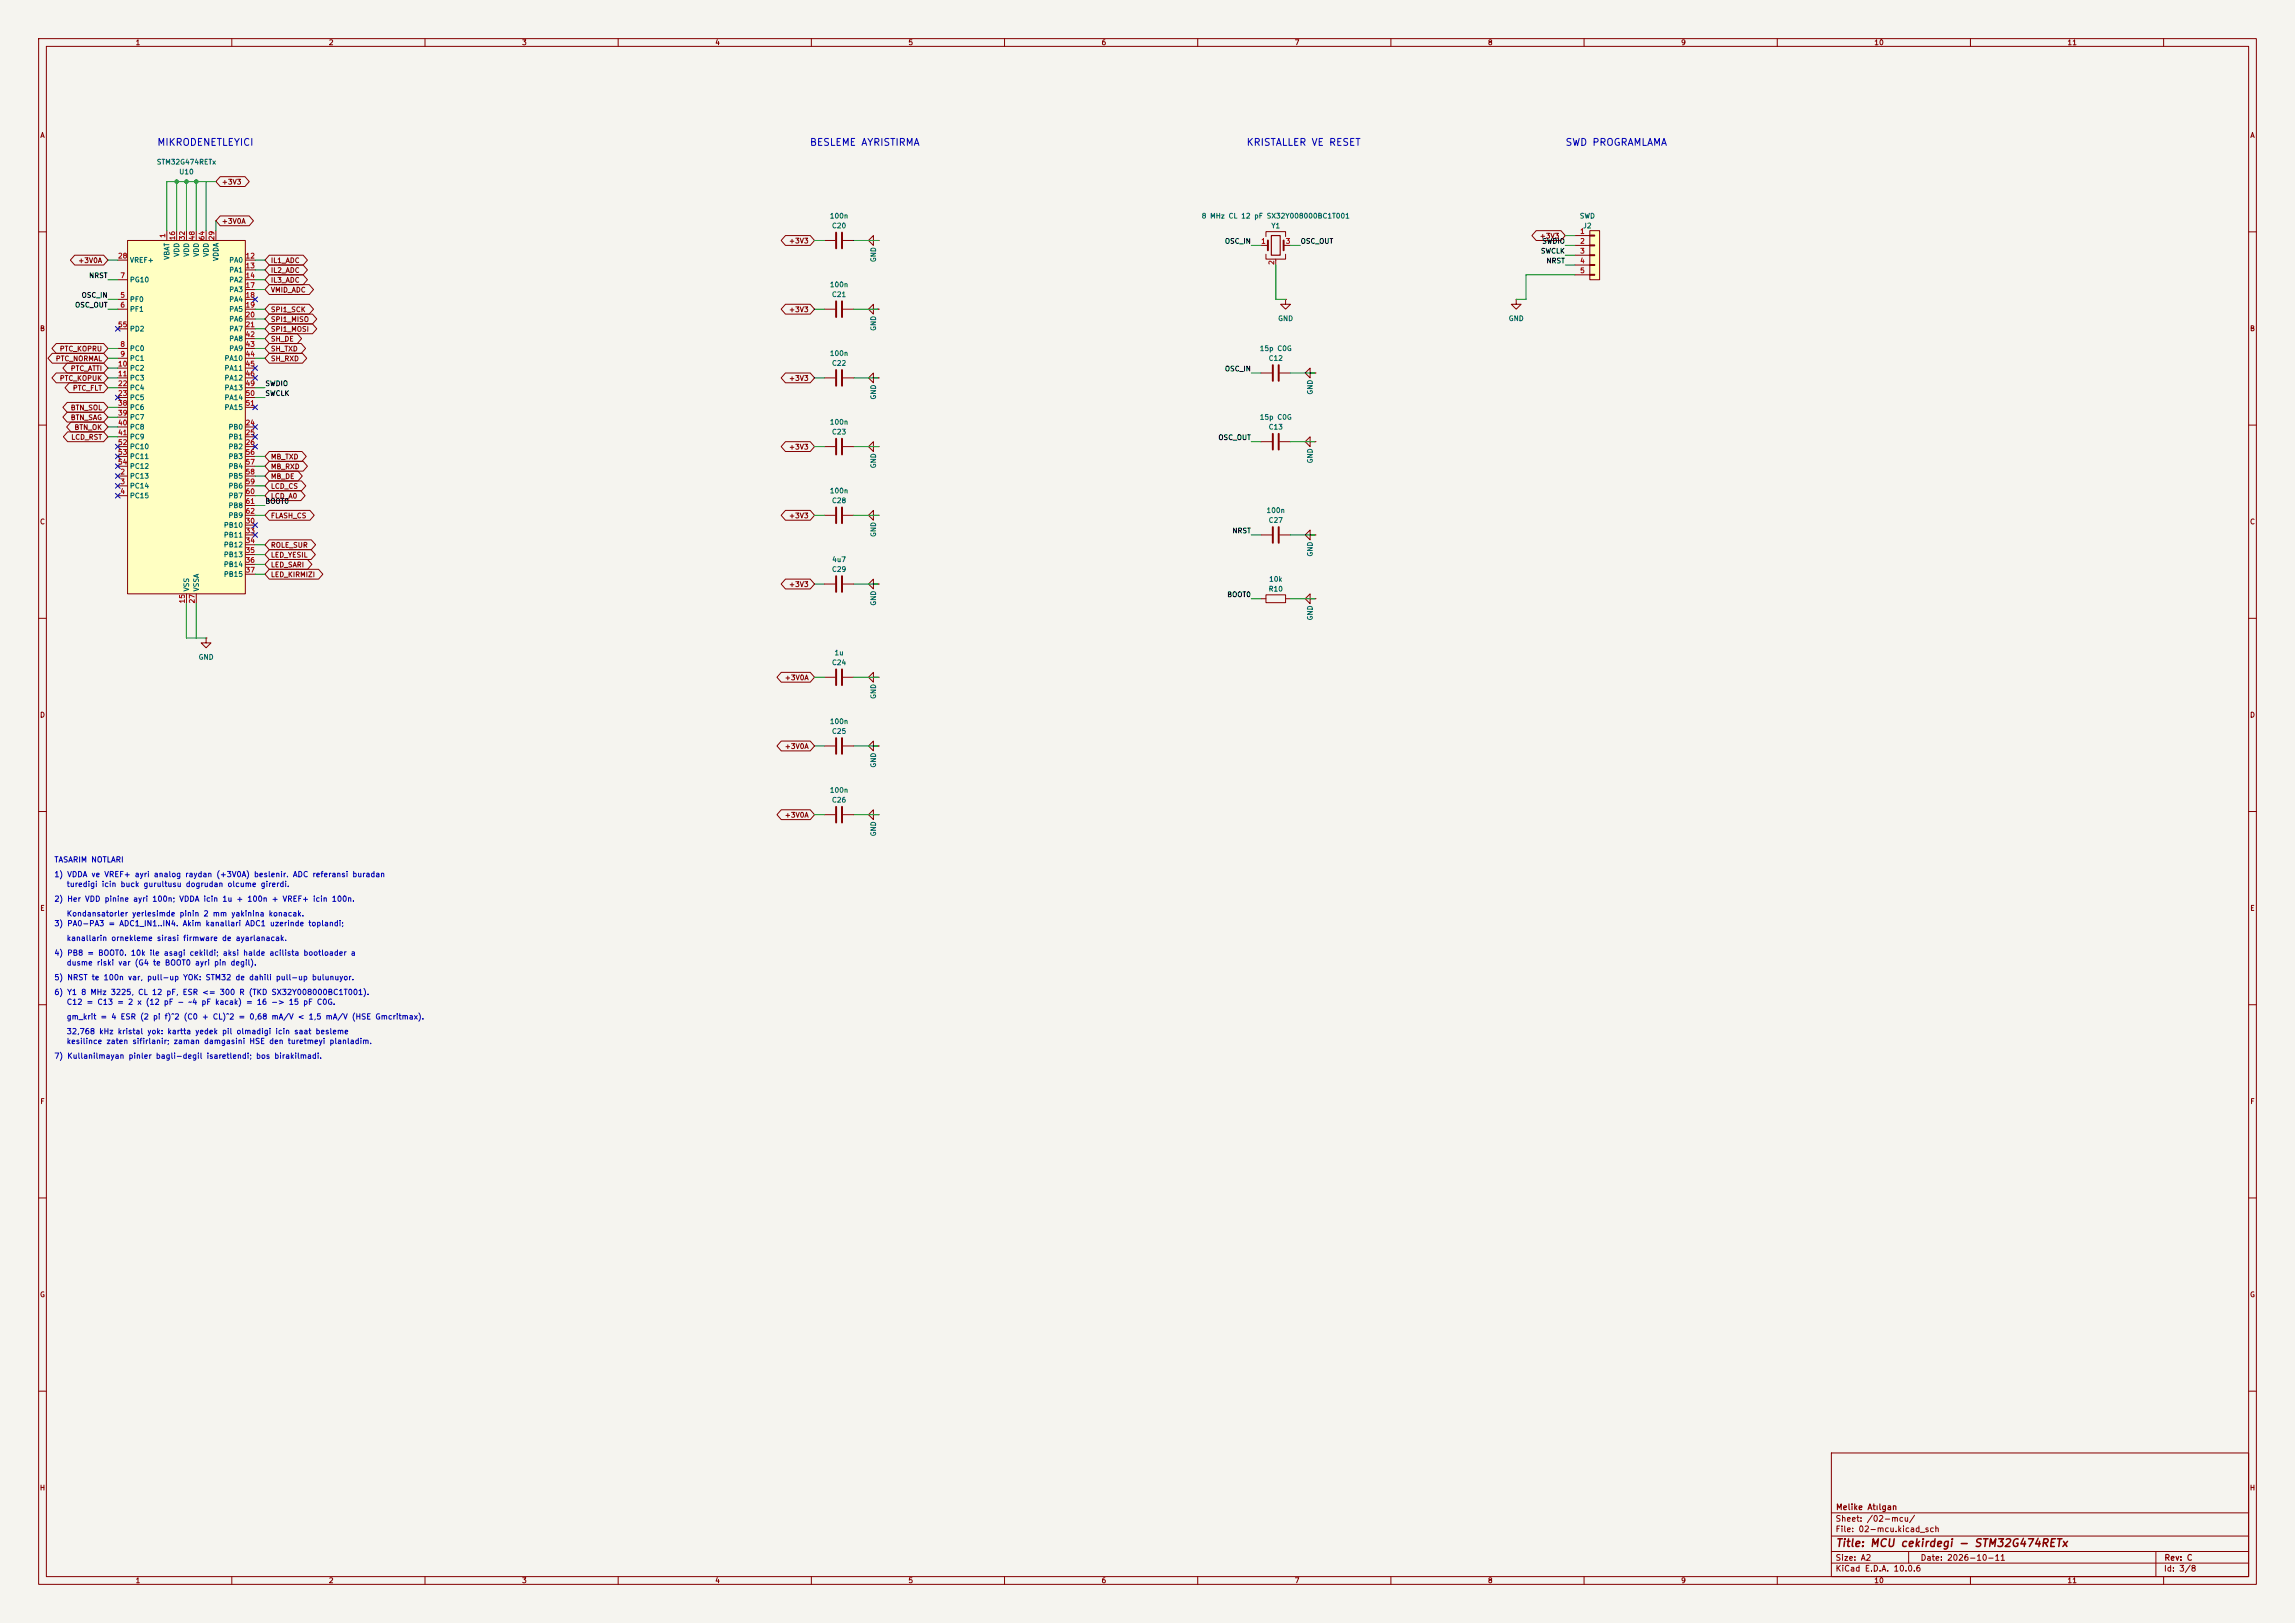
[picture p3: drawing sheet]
<svg xmlns="http://www.w3.org/2000/svg" width="594mm" height="420mm" viewBox="0 0 594 420" stroke-linecap="round" stroke-linejoin="round" font-family="sans-serif">
<defs><g id="words">
<text font-size="2" fill="#840000" x="475" y="400.8">Title: MCU cekirdegi - STM32G474RETx</text>
<g font-size="1.8" fill="#0000c2">
<text x="40.6" y="38.2">MIKRODENETLEYICI</text>
<text x="209.5" y="38.2">BESLEME AYRISTIRMA</text>
<text x="322.5" y="38.2">KRISTALLER VE RESET</text>
<text x="405.1" y="38.2">SWD PROGRAMLAMA</text>
</g>
<g font-size="1.5" fill="#840000">
<text x="475" y="394.1">Sheet: /02-mcu/</text>
<text x="475.1" y="391.1">Melike Atılgan</text>
<text x="475" y="396.8">File: 02-mcu.kicad_sch</text>
<text x="475" y="407">KiCad E.D.A. 10.0.6</text>
<text x="475" y="404.2">Size: A2</text>
<text x="497" y="404.2">Date: 2026-10-11</text>
<text x="560" y="407">Id: 3/8</text>
<text x="560.1" y="404.2">Rev: C</text>
</g>
<g font-size="1.4" fill="#0000c2">
<text x="13.9" y="223.5">TASARIM NOTLARI</text>
<text x="13.9" y="227.3">1) VDDA ve VREF+ ayri analog raydan (+3V0A) beslenir. ADC referansi buradan</text>
<text x="13.9" y="233.7">2) Her VDD pinine ayri 100n; VDDA icin 1u + 100n + VREF+ icin 100n.</text>
<text x="17.1" y="229.9">turedigi icin buck gurultusu dogrudan olcume girerdi.</text>
<text x="17.1" y="237.5">Kondansatorler yerlesimde pinin 2 mm yakinina konacak.</text>
<text x="13.9" y="240">3) PA0-PA3 = ADC1_IN1..IN4. Akim kanallari ADC1 uzerinde toplandi;</text>
<text x="17.1" y="243.8">kanallarin ornekleme sirasi firmware de ayarlanacak.</text>
<text x="13.9" y="247.6">4) PB8 = BOOT0. 10k ile asagi cekildi; aksi halde acilista bootloader a</text>
<text x="17.1" y="250.2">dusme riski var (G4 te BOOT0 ayri pin degil).</text>
<text x="13.9" y="254">5) NRST te 100n var, pull-up YOK: STM32 de dahili pull-up bulunuyor.</text>
<text x="13.9" y="257.8">6) Y1 8 MHz 3225, CL 12 pF, ESR &lt;= 300 R (TKD SX32Y008000BC1T001).</text>
<text x="17.1" y="260.3">C12 = C13 = 2 x (12 pF - ~4 pF kacak) = 16 -&gt; 15 pF C0G.</text>
<text x="17.1" y="264.2">gm_krit = 4 ESR (2 pi f)^2 (C0 + CL)^2 = 0,68 mA/V &lt; 1,5 mA/V (HSE Gmcritmax).</text>
<text x="17.1" y="268">32,768 kHz kristal yok: kartta yedek pil olmadigi icin saat besleme</text>
<text x="13.9" y="274.3">7) Kullanilmayan pinler bagli-degil isaretlendi; bos birakilmadi.</text>
<text x="17.1" y="270.5">kesilince zaten sifirlanir; zaman damgasini HSE den turetmeyi planladim.</text>
</g>
<g font-size="1.3" fill="#840000">
<text x="35" y="12">1</text>
<text x="85" y="12">2</text>
<text x="135" y="12">3</text>
<text x="185" y="12">4</text>
<text x="235" y="12">5</text>
<text x="285" y="12">6</text>
<text x="335" y="12">7</text>
<text x="385" y="12">8</text>
<text x="435" y="12">9</text>
<text x="485" y="12">10</text>
<text x="535" y="12">11</text>
<text x="10.3" y="36">A</text>
<text x="582.3" y="36">A</text>
<text x="57.3" y="48">+3V3</text>
<text x="57.3" y="58.2">+3V0A</text>
<text x="204.1" y="63.3">+3V3</text>
<text x="398.4" y="62">+3V3</text>
<text x="20.1" y="68.4">+3V0A</text>
<text x="70" y="68.4">IL1_ADC</text>
<text x="70" y="70.9">IL2_ADC</text>
<text x="70" y="73.4">IL3_ADC</text>
<text x="70" y="76">VMID_ADC</text>
<text x="70" y="81.1">SPI1_SCK</text>
<text x="70" y="83.6">SPI1_MISO</text>
<text x="204.1" y="81.1">+3V3</text>
<text x="10.2" y="86">B</text>
<text x="70" y="88.7">SH_DE</text>
<text x="70" y="86.1">SPI1_MOSI</text>
<text x="582.2" y="86">B</text>
<text x="14.3" y="93.8">PTC_NORMAL</text>
<text x="15.3" y="91.2">PTC_KOPRU</text>
<text x="70" y="93.8">SH_RXD</text>
<text x="70" y="91.2">SH_TXD</text>
<text x="15.3" y="98.8">PTC_KOPUK</text>
<text x="18.2" y="96.3">PTC_ATTI</text>
<text x="18.7" y="101.4">PTC_FLT</text>
<text x="204.1" y="98.8">+3V3</text>
<text x="18.2" y="106.5">BTN_SOL</text>
<text x="18.2" y="109">BTN_SAG</text>
<text x="19.1" y="111.5">BTN_OK</text>
<text x="18.3" y="114.1">LCD_RST</text>
<text x="70" y="119.2">MB_TXD</text>
<text x="204.1" y="116.6">+3V3</text>
<text x="70" y="124.2">MB_DE</text>
<text x="70" y="121.7">MB_RXD</text>
<text x="70" y="129.3">LCD_A0</text>
<text x="70" y="126.8">LCD_CS</text>
<text x="10.2" y="136">C</text>
<text x="70" y="134.4">FLASH_CS</text>
<text x="204.1" y="134.4">+3V3</text>
<text x="582.2" y="136">C</text>
<text x="70" y="142">ROLE_SUR</text>
<text x="70" y="144.6">LED_YESIL</text>
<text x="70" y="147.1">LED_SARI</text>
<text x="70" y="149.6">LED_KIRMIZI</text>
<text x="204.1" y="152.2">+3V3</text>
<text x="203" y="176.3">+3V0A</text>
<text x="10.2" y="186">D</text>
<text x="582.2" y="186">D</text>
<text x="203" y="194.1">+3V0A</text>
<text x="203" y="211.9">+3V0A</text>
<text x="10.3" y="236">E</text>
<text x="582.3" y="236">E</text>
<text x="10.3" y="286">F</text>
<text x="582.3" y="286">F</text>
<text x="10.2" y="336">G</text>
<text x="582.2" y="336">G</text>
<text x="10.2" y="386">H</text>
<text x="582.2" y="386">H</text>
<text x="35" y="410">1</text>
<text x="85" y="410">2</text>
<text x="135" y="410">3</text>
<text x="185" y="410">4</text>
<text x="235" y="410">5</text>
<text x="285" y="410">6</text>
<text x="335" y="410">7</text>
<text x="385" y="410">8</text>
<text x="435" y="410">9</text>
<text x="485" y="410">10</text>
<text x="535" y="410">11</text>
</g>
<g font-size="1.3" fill="#006464">
<text x="40.5" y="42.9">STM32G474RETx</text>
<text x="46.3" y="45.4">U10</text>
<text x="214.7" y="56.8">100n</text>
<text x="215.2" y="59.4">C20</text>
<text x="310.9" y="56.8">8 MHz CL 12 pF SX32Y008000BC1T001</text>
<text x="328.9" y="59.4">Y1</text>
<text x="408.8" y="56.8">SWD</text>
<text x="409.6" y="59.4">J2</text>
<text x="33.5" y="68.3">VREF+</text>
<text x="44.1" y="67.4" transform="rotate(-90 44.1 67.4)">VBAT</text>
<text x="46.7" y="66.6" transform="rotate(-90 46.7 66.6)">VDD</text>
<text x="49.2" y="66.6" transform="rotate(-90 49.2 66.6)">VDD</text>
<text x="51.8" y="66.6" transform="rotate(-90 51.8 66.6)">VDD</text>
<text x="54.3" y="66.6" transform="rotate(-90 54.3 66.6)">VDD</text>
<text x="56.8" y="67.7" transform="rotate(-90 56.8 67.7)">VDDA</text>
<text x="59.2" y="68.3">PA0</text>
<text x="59.2" y="70.8">PA1</text>
<text x="227" y="68" transform="rotate(-90 227 68)">GND</text>
<text x="33.5" y="73.4">PG10</text>
<text x="59.2" y="73.4">PA2</text>
<text x="59.2" y="75.9">PA3</text>
<text x="214.7" y="74.6">100n</text>
<text x="215.2" y="77.2">C21</text>
<text x="33.5" y="78.4">PF0</text>
<text x="33.5" y="81">PF1</text>
<text x="59.2" y="78.4">PA4</text>
<text x="59.2" y="81">PA5</text>
<text x="59.2" y="83.5">PA6</text>
<text x="330.7" y="83.4">GND</text>
<text x="390.4" y="83.4">GND</text>
<text x="33.5" y="86.1">PD2</text>
<text x="59.2" y="86.1">PA7</text>
<text x="59.2" y="88.6">PA8</text>
<text x="227" y="85.7" transform="rotate(-90 227 85.7)">GND</text>
<text x="33.5" y="91.1">PC0</text>
<text x="33.5" y="93.7">PC1</text>
<text x="58" y="93.7">PA10</text>
<text x="59.2" y="91.1">PA9</text>
<text x="214.7" y="92.4">100n</text>
<text x="215.2" y="94.9">C22</text>
<text x="325.9" y="91.1">15p C0G</text>
<text x="328.2" y="93.7">C12</text>
<text x="33.5" y="96.2">PC2</text>
<text x="33.5" y="98.8">PC3</text>
<text x="33.5" y="101.3">PC4</text>
<text x="58" y="96.2">PA11</text>
<text x="58" y="98.8">PA12</text>
<text x="58" y="101.3">PA13</text>
<text x="33.5" y="103.8">PC5</text>
<text x="33.5" y="106.4">PC6</text>
<text x="58" y="103.8">PA14</text>
<text x="58" y="106.4">PA15</text>
<text x="227" y="103.5" transform="rotate(-90 227 103.5)">GND</text>
<text x="340.1" y="102.3" transform="rotate(-90 340.1 102.3)">GND</text>
<text x="33.5" y="108.9">PC7</text>
<text x="33.5" y="111.5">PC8</text>
<text x="33.5" y="114">PC9</text>
<text x="59" y="111.5">PB0</text>
<text x="59" y="114">PB1</text>
<text x="214.7" y="110.2">100n</text>
<text x="215.2" y="112.7">C23</text>
<text x="325.9" y="108.9">15p C0G</text>
<text x="328.2" y="111.5">C13</text>
<text x="33.5" y="116.5">PC10</text>
<text x="33.5" y="119.1">PC11</text>
<text x="59" y="116.5">PB2</text>
<text x="59" y="119.1">PB3</text>
<text x="33.5" y="124.2">PC13</text>
<text x="33.5" y="121.6">PC12</text>
<text x="59" y="121.6">PB4</text>
<text x="59" y="124.2">PB5</text>
<text x="227" y="121.3" transform="rotate(-90 227 121.3)">GND</text>
<text x="340.1" y="120" transform="rotate(-90 340.1 120)">GND</text>
<text x="33.5" y="126.7">PC14</text>
<text x="33.5" y="129.2">PC15</text>
<text x="59" y="126.7">PB6</text>
<text x="59" y="129.2">PB7</text>
<text x="59" y="131.8">PB8</text>
<text x="214.7" y="128">100n</text>
<text x="215.2" y="130.5">C28</text>
<text x="57.8" y="136.9">PB10</text>
<text x="59" y="134.3">PB9</text>
<text x="327.7" y="133">100n</text>
<text x="328.2" y="135.6">C27</text>
<text x="57.8" y="139.4">PB11</text>
<text x="57.8" y="141.9">PB12</text>
<text x="227" y="139.1" transform="rotate(-90 227 139.1)">GND</text>
<text x="57.8" y="144.5">PB13</text>
<text x="57.8" y="147">PB14</text>
<text x="57.8" y="149.6">PB15</text>
<text x="215.2" y="148.3">C29</text>
<text x="215.3" y="145.7">4u7</text>
<text x="340.1" y="144.2" transform="rotate(-90 340.1 144.2)">GND</text>
<text x="49.2" y="153.2" transform="rotate(-90 49.2 153.2)">VSS</text>
<text x="51.8" y="153.2" transform="rotate(-90 51.8 153.2)">VSSA</text>
<text x="328.2" y="153.4">R10</text>
<text x="328.3" y="150.8">10k</text>
<text x="227" y="156.9" transform="rotate(-90 227 156.9)">GND</text>
<text x="340.1" y="160.7" transform="rotate(-90 340.1 160.7)">GND</text>
<text x="51.3" y="171">GND</text>
<text x="215.2" y="172.4">C24</text>
<text x="215.9" y="169.9">1u</text>
<text x="227" y="181" transform="rotate(-90 227 181)">GND</text>
<text x="214.7" y="187.7">100n</text>
<text x="215.2" y="190.2">C25</text>
<text x="227" y="198.8" transform="rotate(-90 227 198.8)">GND</text>
<text x="214.7" y="205.4">100n</text>
<text x="215.2" y="208">C26</text>
<text x="227" y="216.6" transform="rotate(-90 227 216.6)">GND</text>
</g>
<g font-size="1.3" fill="#a90000">
<text x="43" y="61.7" transform="rotate(-90 43 61.7)">1</text>
<text x="45.6" y="62.3" transform="rotate(-90 45.6 62.3)">16</text>
<text x="48.1" y="62.3" transform="rotate(-90 48.1 62.3)">32</text>
<text x="50.7" y="62.3" transform="rotate(-90 50.7 62.3)">48</text>
<text x="53.2" y="62.3" transform="rotate(-90 53.2 62.3)">64</text>
<text x="55.7" y="62.3" transform="rotate(-90 55.7 62.3)">29</text>
<text x="326.3" y="63.4">1</text>
<text x="332.6" y="63.4">3</text>
<text x="408.8" y="60.8">1</text>
<text x="408.8" y="63.4">2</text>
<text x="408.8" y="65.9">3</text>
<text x="30.4" y="67.2">28</text>
<text x="63.4" y="67.2">12</text>
<text x="63.4" y="69.7">13</text>
<text x="330.1" y="68.7" transform="rotate(-90 330.1 68.7)">2</text>
<text x="408.8" y="68.4">4</text>
<text x="408.8" y="71">5</text>
<text x="31" y="77.3">5</text>
<text x="31" y="72.3">7</text>
<text x="63.4" y="72.3">14</text>
<text x="63.4" y="74.8">17</text>
<text x="63.4" y="77.3">18</text>
<text x="31" y="79.9">6</text>
<text x="63.4" y="79.9">19</text>
<text x="63.4" y="82.4">20</text>
<text x="30.4" y="85">55</text>
<text x="63.4" y="85">21</text>
<text x="63.4" y="87.5">42</text>
<text x="30.4" y="95.1">10</text>
<text x="31" y="90">8</text>
<text x="31" y="92.6">9</text>
<text x="63.4" y="90">43</text>
<text x="63.4" y="92.6">44</text>
<text x="63.4" y="95.1">45</text>
<text x="30.4" y="97.7">11</text>
<text x="30.4" y="100.2">22</text>
<text x="63.4" y="97.7">46</text>
<text x="63.4" y="100.2">49</text>
<text x="30.4" y="102.7">23</text>
<text x="30.4" y="105.3">38</text>
<text x="30.4" y="107.8">39</text>
<text x="63.4" y="102.7">50</text>
<text x="63.4" y="105.3">51</text>
<text x="30.4" y="110.4">40</text>
<text x="30.4" y="112.9">41</text>
<text x="63.4" y="110.4">24</text>
<text x="63.4" y="112.9">25</text>
<text x="30.4" y="115.4">52</text>
<text x="30.4" y="118">53</text>
<text x="63.4" y="115.4">26</text>
<text x="63.4" y="118">56</text>
<text x="30.4" y="120.5">54</text>
<text x="31" y="123.1">2</text>
<text x="31" y="125.6">3</text>
<text x="63.4" y="120.5">57</text>
<text x="63.4" y="123.1">58</text>
<text x="63.4" y="125.6">59</text>
<text x="31" y="128.1">4</text>
<text x="63.4" y="128.1">60</text>
<text x="63.4" y="130.7">61</text>
<text x="63.4" y="135.8">30</text>
<text x="63.4" y="133.2">62</text>
<text x="63.4" y="138.3">33</text>
<text x="63.4" y="140.8">34</text>
<text x="63.4" y="143.4">35</text>
<text x="63.4" y="145.9">36</text>
<text x="63.4" y="148.5">37</text>
<text x="48.1" y="156.3" transform="rotate(-90 48.1 156.3)">15</text>
<text x="50.7" y="156.3" transform="rotate(-90 50.7 156.3)">27</text>
</g>
<g font-size="1.3" fill="#0f0f0f">
<text x="316.9" y="63.4">OSC_IN</text>
<text x="336.5" y="63.4">OSC_OUT</text>
<text x="398.7" y="65.9">SWCLK</text>
<text x="399" y="63.4">SWDIO</text>
<text x="400.1" y="68.5">NRST</text>
<text x="21" y="77.3">OSC_IN</text>
<text x="22.9" y="72.3">NRST</text>
<text x="19.3" y="79.9">OSC_OUT</text>
<text x="68.6" y="100.2">SWDIO</text>
<text x="316.9" y="96.4">OSC_IN</text>
<text x="68.6" y="102.7">SWCLK</text>
<text x="315.2" y="114.2">OSC_OUT</text>
<text x="68.6" y="130.7">BOOT0</text>
<text x="318.8" y="138.3">NRST</text>
<text x="317.5" y="154.8">BOOT0</text>
</g>
</g></defs>
<path d="M0 0h594v420h-594z" fill="#f5f4ef" stroke="#f5f4ef" stroke-width=".26"/>
<g fill="none" stroke="#840000" stroke-width=".26">
<path d="M10 10h574v400h-574zM12 12h570v396h-570zM60 10v2M110 10v2M160 10v2M210 10v2M260 10v2M310 10v2M360 10v2M410 10v2M460 10v2M510 10v2"/>
<path d="M560 10v2M10 60h2M582 60h2M326.4 96.5h2.8M331.2 96.5h2.8M339.1 96.5v-1.2l-1.3 1.2 1.3 1.3v-1.3h1.3M340.4 96.5h.1M10 110h2M339.1 114.3v-1.3l-1.3 1.3 1.3 1.3v-1.3h1.3M340.4 114.3h.1M582 110h2M213.4 133.4h2.8"/>
<path d="M218.2 133.4h2.8M226.1 133.4v-1.3l-1.3 1.3 1.3 1.2v-1.2h1.2M227.3 133.4h.1M326.4 138.4h2.8M331.2 138.4h2.8M213.4 151.1h2.8M218.2 151.1h2.8M226.1 151.1v-1.2l-1.3 1.2 1.3 1.3v-1.3h1.2M227.3 151.1h.1M326.4 154.9h1.3M327.7 153.9h5v2.1h-5zM332.7 154.9h1.3"/>
<path d="M339.1 154.9v-1.2l-1.3 1.2 1.3 1.3v-1.3h1.3M340.4 154.9h.1M10 160h2M213.4 175.3h2.8M218.2 175.3h2.8M226.1 175.3v-1.3l-1.3 1.3 1.3 1.2v-1.2h1.2M227.3 175.3h.1M582 160h2M10 210h2M226.1 210.8v-1.2l-1.3 1.2 1.3 1.3v-1.3h1.2M227.3 210.8h.1M582 210h2"/>
<path d="M10 260h2M582 260h2M10 310h2M582 310h2M10 360h2M474 376h108v32h-108zM582 360h2M474 397.5h108M474 391.5h108M60 408v2M110 408v2M160 408v2"/>
<path d="M210 408v2M260 408v2M310 408v2M360 408v2M410 408v2M460 408v2M474 404.5h108M474 401.5h108M494 401.5v3M510 408v2M558 401.5v6.5M560 408v2"/>
</g>
<path d="M329.4 94.5v4.1M331 94.5v4.1M216.4 131.3v4.1M217.9 131.3v4.1M329.4 136.4v4.1M331 136.4v4.1M216.4 149.1v4.1M217.9 149.1v4.1M216.4 173.2v4.1M217.9 173.2v4.1" fill="none" stroke="#840000" stroke-width=".51"/>
<path d="M33 62.2h30.5v91.5h-30.5z" fill="#ffffc2"/>
<g fill="none" stroke="#840000" stroke-width=".26">
<path d="M43.2 59.7v2.5M45.7 59.7v2.5M48.3 59.7v2.5M50.8 59.7v2.5M53.3 59.7v2.5M55.9 59.7v2.5M30.5 77.5h2.5M30.5 72.4h2.5M30.5 67.3h2.5M33 62.2h30.5v91.5h-30.5zM63.5 77.5h2.5M63.5 72.4h2.5"/>
<path d="M63.5 67.3h2.5M63.5 69.9h2.5M63.5 74.9h2.5M213.4 62.2h2.8M218.2 62.2h2.8M226.1 62.2v-1.2l-1.3 1.2 1.3 1.3v-1.3h1.2M227.3 62.2h.1M326.4 63.5h1.8M327.7 61.2v-1.3h5v1.3M327.7 65.8v1.3h5v-1.3M330.2 67.1v1.5M332.2 63.5h1.8"/>
<path d="M332.7 77.5v1.2h1.3l-1.3 1.3-1.2-1.3h1.2M332.7 77.5h.1M392.4 77.5v1.2h1.3l-1.3 1.3-1.2-1.3h1.2M392.4 77.5h.1M30.5 80h2.5M30.5 90.2h2.5M30.5 92.7h2.5M30.5 95.3h2.5M30.5 97.8h2.5M30.5 85.1h2.5M63.5 80h2.5M63.5 90.2h2.5"/>
<path d="M63.5 92.7h2.5M63.5 95.3h2.5M63.5 97.8h2.5M63.5 82.6h2.5M63.5 85.1h2.5M63.5 87.6h2.5M213.4 80h2.8M213.4 97.8h2.8M218.2 80h2.8M218.2 97.8h2.8M226.1 97.8v-1.3l-1.3 1.3 1.3 1.3v-1.3h1.2M226.1 80v-1.3l-1.3 1.3 1.3 1.3v-1.3h1.2"/>
<path d="M227.3 97.8h.1M227.3 80h.1M30.5 100.3h2.5M30.5 102.9h2.5M30.5 110.5h2.5M30.5 113h2.5M30.5 115.6h2.5M30.5 105.4h2.5M30.5 108h2.5M30.5 118.1h2.5M63.5 100.3h2.5M63.5 102.9h2.5"/>
<path d="M63.5 110.5h2.5M63.5 113h2.5M63.5 115.6h2.5M63.5 105.4h2.5M63.5 118.1h2.5M213.4 115.6h2.8M218.2 115.6h2.8M326.4 114.3h2.8M331.2 114.3h2.8M30.5 123.2h2.5M30.5 125.7h2.5M30.5 128.3h2.5"/>
<path d="M30.5 120.7h2.5M63.5 123.2h2.5M63.5 125.7h2.5M63.5 128.3h2.5M63.5 135.9h2.5M63.5 138.4h2.5M63.5 120.7h2.5M63.5 130.8h2.5M63.5 133.4h2.5M48.3 153.7v2.5M50.8 153.7v2.5M63.5 141h2.5"/>
<path d="M63.5 143.5h2.5M63.5 146.1h2.5M63.5 148.6h2.5M213.4 210.8h2.8M218.2 210.8h2.8"/>
</g>
<g fill="none" stroke="#840000" stroke-width=".51">
<path d="M216.4 60.2v4.1M216.4 78v4M217.9 60.2v4.1M217.9 78v4M328.2 62.2v2.6M332.2 62.2v2.6M216.4 95.8v4M217.9 95.8v4M216.4 113.5v4.1M217.9 113.5v4.1M329.4 112.3v4M331 112.3v4"/>
<path d="M216.4 208.8v4.1M217.9 208.8v4.1"/>
</g>
<path d="M329.1 61h2.2v5h-2.2z" fill="none" stroke="#840000" stroke-width=".3"/>
<path d="M411.5 59.7h2.5v12.7h-2.5z" fill="#ffffc2"/>
<g fill="none" stroke="#840000" stroke-width=".26">
<path d="M57 55.9h7.5l1.1 1.3-1.1 1.2h-7.5l-1.1-1.2zM57 45.7h6.4l1.1 1.3-1.1 1.3h-6.4l-1.1-1.3zM397.6 59.7h6.4l1.1 1.3-1.1 1.2h-6.4l-1.1-1.2zM411.5 59.7h2.5v12.7h-2.5zM19.3 66h7.5l1.1 1.3-1.1 1.3h-7.5l-1.1-1.3zM69.7 78.7h10.3l1.1 1.3-1.1 1.3h-10.3l-1.1-1.3zM69.7 66h8.8l1.1 1.3-1.1 1.3h-8.8l-1.1-1.3zM69.7 68.6h8.8l1.1 1.3-1.1 1.2h-8.8l-1.1-1.2zM69.7 71.1h8.8l1.1 1.3-1.1 1.3h-8.8l-1.1-1.3zM69.7 73.7h10.3l1.1 1.2-1.1 1.3h-10.3l-1.1-1.3zM203.3 61h6.4l1.1 1.2-1.1 1.3h-6.4l-1.1-1.3zM203.3 78.7h6.4l1.1 1.3-1.1 1.3h-6.4l-1.1-1.3z"/>
<path d="M407.7 61h3.8M407.7 63.5h3.8M407.7 66h3.8M407.7 68.6h3.8M407.7 71.1h3.8M411.5 60.8h1.2v.3h-1.2zM411.5 63.4h1.2v.2h-1.2zM411.5 65.9h1.2v.3h-1.2zM411.5 68.5h1.2v.2h-1.2zM411.5 71h1.2v.2h-1.2zM13.5 91.4h13.3l1.1 1.3-1.1 1.3h-13.3l-1.1-1.3zM14.5 88.9h12.3l1.1 1.3-1.1 1.2h-12.3l-1.1-1.2z"/>
<path d="M14.5 96.5h12.3l1.1 1.3-1.1 1.3h-12.3l-1.1-1.3zM17.4 94h9.4l1.1 1.3-1.1 1.2h-9.4l-1.1-1.2zM17.9 99.1h8.9l1.1 1.2-1.1 1.3h-8.9l-1.1-1.3zM69.7 91.4h8.6l1.1 1.3-1.1 1.3h-8.6l-1.1-1.3zM69.7 86.4h7.3l1.1 1.2-1.1 1.3h-7.3l-1.1-1.3zM69.7 88.9h8.3l1.1 1.3-1.1 1.2h-8.3l-1.1-1.2zM69.7 81.3h11.2l1.1 1.3-1.1 1.2h-11.2l-1.1-1.2zM69.7 83.8h11.2l1.1 1.3-1.1 1.3h-11.2l-1.1-1.3zM203.3 96.5h6.4l1.1 1.3-1.1 1.3h-6.4l-1.1-1.3zM17.4 106.7h9.4l1.1 1.3-1.1 1.2h-9.4l-1.1-1.2zM17.4 104.1h9.4l1.1 1.3-1.1 1.3h-9.4l-1.1-1.3zM17.5 111.8h9.3l1.1 1.2-1.1 1.3h-9.3l-1.1-1.3z"/>
<path d="M18.4 109.2h8.4l1.1 1.3-1.1 1.3h-8.4l-1.2-1.3zM69.7 119.4h8.8l1.1 1.3-1.1 1.2h-8.8l-1.1-1.2zM69.7 116.8h8.5l1.1 1.3-1.1 1.3h-8.5l-1.1-1.3zM203.3 114.3h6.4l1.1 1.3-1.1 1.2h-6.4l-1.1-1.2zM226.1 115.6v-1.3l-1.3 1.3 1.3 1.2v-1.2h1.2M227.3 115.6h.1M69.7 139.7h10.9l1.1 1.3-1.1 1.2h-10.9l-1.1-1.2zM69.7 132.1h10.5l1.1 1.3-1.1 1.2h-10.5l-1.1-1.2zM69.7 127h8.2l1.1 1.3-1.1 1.2h-8.2l-1.1-1.2zM69.7 124.5h8.3l1.2 1.2-1.2 1.3h-8.3l-1.1-1.3zM69.7 121.9h7.4l1.1 1.3-1.1 1.3h-7.4l-1.1-1.3zM203.3 132.1h6.4l1.1 1.3-1.1 1.2h-6.4l-1.1-1.2z"/>
<path d="M339.1 138.4v-1.2l-1.3 1.2 1.3 1.3v-1.3h1.3M340.4 138.4h.1M69.7 142.2h10.8l1.1 1.3-1.1 1.3h-10.8l-1.1-1.3zM69.7 144.8h9.9l1.1 1.3-1.1 1.2h-9.9l-1.1-1.2zM69.7 147.3h12.8l1.1 1.3-1.1 1.3h-12.8l-1.1-1.3zM203.3 149.9h6.4l1.1 1.2-1.1 1.3h-6.4l-1.1-1.3zM53.3 165.1v1.3h1.3l-1.3 1.2-1.2-1.2h1.2M53.3 165.1h.1M202.2 174h7.5l1.1 1.3-1.1 1.2h-7.5l-1.1-1.2zM202.2 191.8h7.5l1.1 1.2-1.1 1.3h-7.5l-1.1-1.3zM213.4 193h2.8M218.2 193h2.8"/>
<path d="M226.1 193v-1.2l-1.3 1.2 1.3 1.3v-1.3h1.2M227.3 193h.1M202.2 209.5h7.5l1.1 1.3-1.1 1.3h-7.5l-1.1-1.3z"/>
</g>
<path d="M216.4 191v4.1M217.9 191v4.1" fill="none" stroke="#840000" stroke-width=".51"/>
<g fill="none" stroke="#009600" stroke-width=".26">
<path d="M45.7 47v12.7M48.3 47v12.7M50.8 47v12.7M53.3 47v12.7M55.9 57.2v2.5M55.9 47h-12.7v12.7M27.9 72.4h2.6M27.9 77.5h2.6M27.9 67.3h2.6M66 69.9h2.6M66 72.4h2.6M66 74.9h2.6"/>
<path d="M66 67.3h2.6M210.8 62.2h2.6M221 62.2h6.3M323.8 63.5h2.6M330.2 68.6v8.9h2.5M334 63.5h2.5M405.1 68.6h2.6M405.1 63.5h2.6M405.1 61h2.6M405.1 66h2.6M407.7 71.1h-12.7v6.4h-2.6M27.9 90.2h2.6"/>
<path d="M27.9 80h2.6M27.9 92.7h2.6M27.9 95.3h2.6M27.9 97.8h2.6M66 87.6h2.6M66 90.2h2.6M66 82.6h2.6M66 85.1h2.6M66 80h2.6M66 92.7h2.6M210.8 80h2.6M210.8 97.8h2.6"/>
<path d="M221 80h6.3M221 97.8h6.3M323.8 96.5h2.6M334 96.5h6.4M27.9 100.3h2.6M27.9 110.5h2.6M27.9 108h2.6M27.9 105.4h2.6M27.9 113h2.6M66 102.9h2.6M66 100.3h2.6M66 118.1h2.6"/>
<path d="M210.8 115.6h2.6M221 115.6h6.3M323.8 114.3h2.6M334 114.3h6.4M66 123.2h2.6M66 125.7h2.6M66 128.3h2.6M66 133.4h2.6M66 130.8h2.6M66 120.7h2.6M210.8 133.4h2.6M221 133.4h6.3"/>
<path d="M323.8 138.4h2.6M334 138.4h6.4M48.3 156.2v8.9h5M50.8 156.2v8.9M66 143.5h2.6M66 141h2.6M66 148.6h2.6M66 146.1h2.6M210.8 151.1h2.6M221 151.1h6.3M323.8 154.9h2.6M334 154.9h6.4"/>
<path d="M210.8 175.3h2.6M221 175.3h6.3M210.8 193h2.6M221 193h6.3M210.8 210.8h2.6M221 210.8h6.3"/>
</g>
<g fill="none" stroke="#000084" stroke-width=".26">
<path d="M65.4 76.9l1.2 1.2M66.6 76.9l-1.2 1.2M29.9 84.5l1.2 1.2M31.1 84.5l-1.2 1.2M65.4 94.6l1.2 1.3M65.4 97.2l1.2 1.2M66.6 94.6l-1.2 1.3M66.6 97.2l-1.2 1.2M29.9 115l1.2 1.2M29.9 102.3l1.2 1.2M29.9 117.5l1.2 1.2M31.1 115l-1.2 1.2"/>
<path d="M31.1 102.3l-1.2 1.2M31.1 117.5l-1.2 1.2M65.4 104.8l1.2 1.2M65.4 115l1.2 1.2M65.4 112.4l1.2 1.2M65.4 109.9l1.2 1.2M66.6 104.8l-1.2 1.2M66.6 115l-1.2 1.2M66.6 112.4l-1.2 1.2M66.6 109.9l-1.2 1.2M29.9 120l1.2 1.3M29.9 125.1l1.2 1.2"/>
<path d="M29.9 122.6l1.2 1.2M29.9 127.7l1.2 1.2M31.1 120l-1.2 1.3M31.1 125.1l-1.2 1.2M31.1 122.6l-1.2 1.2M31.1 127.7l-1.2 1.2M65.4 135.3l1.2 1.2M65.4 137.8l1.2 1.2M66.6 135.3l-1.2 1.2M66.6 137.8l-1.2 1.2"/>
</g>
<g fill="#009600" stroke="#009600" stroke-width=".26">
<circle cx="45.7" cy="47" r=".46"/>
<circle cx="48.3" cy="47" r=".46"/>
<circle cx="50.8" cy="47" r=".46"/>
</g>
<use href="#words"/>
</svg>
